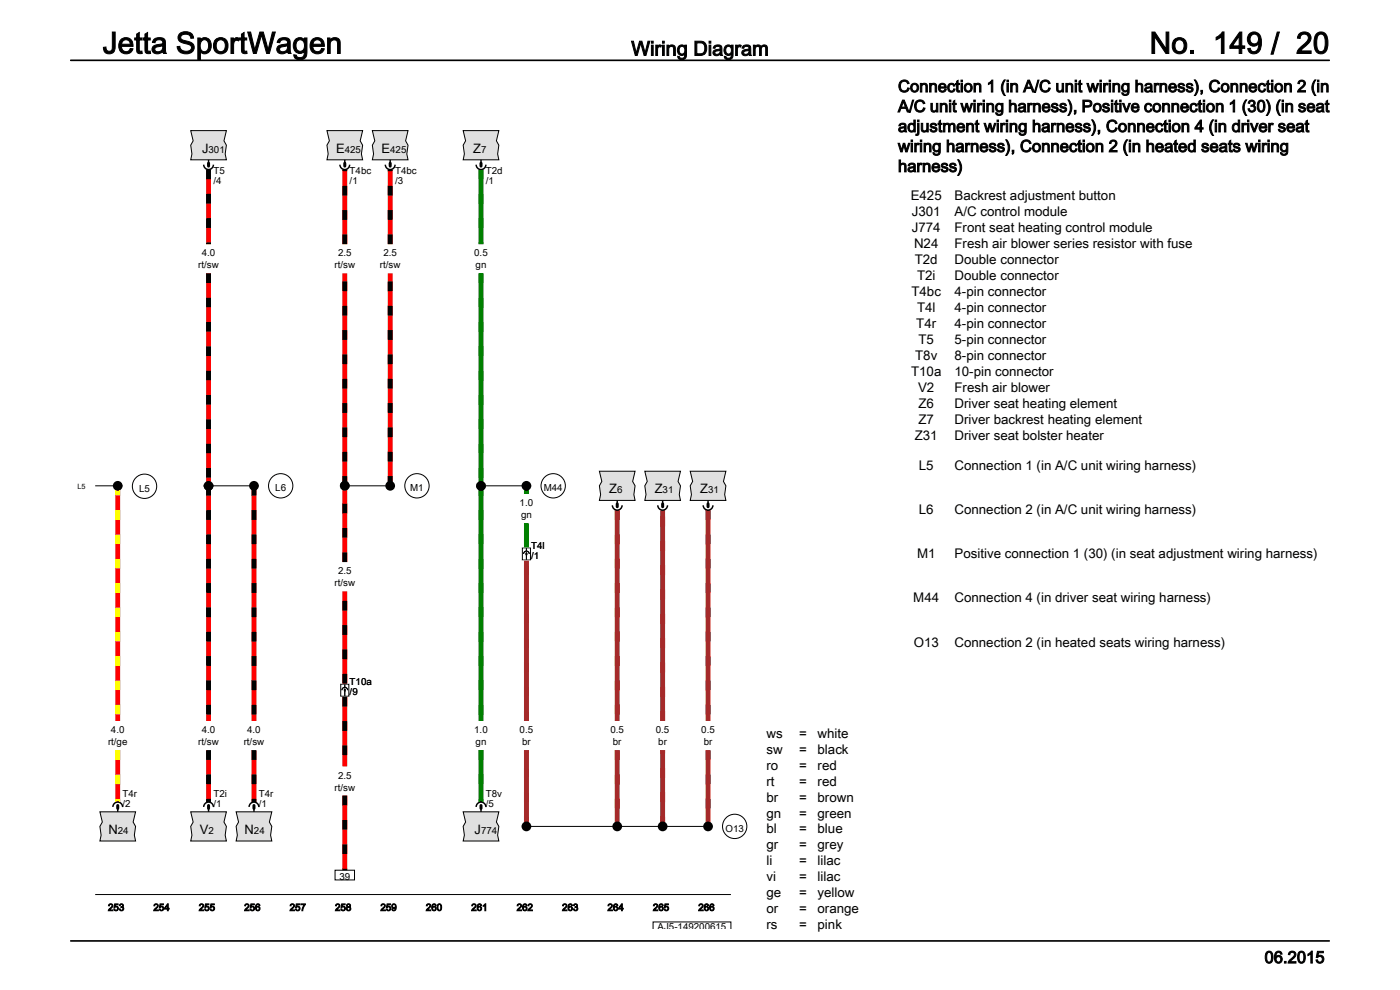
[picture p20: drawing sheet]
<svg xmlns="http://www.w3.org/2000/svg" width="297mm" height="210mm" viewBox="0 0 297 210" stroke-linecap="round" stroke-linejoin="round" font-family="sans-serif">
<defs><g id="words">
<g font-size="6.3">
<text x="21.8" y="11.3">Jetta SportWagen</text>
<text x="243.9" y="11.3">No. 149 / 20</text>
</g>
<text font-size="4.2" x="133.9" y="11.8">Wiring Diagram</text>
<g font-size="3.5">
<text x="190.5" y="19.5">Connection 1 (in A/C unit wiring harness), Connection 2 (in</text>
<text x="190.5" y="23.8">A/C unit wiring harness), Positive connection 1 (30) (in seat</text>
<text x="190.5" y="28">adjustment wiring harness), Connection 4 (in driver seat</text>
<text x="190.5" y="32.2">wiring harness), Connection 2 (in heated seats wiring</text>
<text x="190.5" y="36.5">harness)</text>
<text x="268.2" y="204.3">06.2015</text>
</g>
<g font-size="2.8">
<text x="42.9" y="32.4">J</text>
<text x="71.3" y="32.4">E</text>
<text x="80.9" y="32.4">E</text>
<text x="100.4" y="32.4">Z</text>
<text x="193.2" y="42.5">E425</text>
<text x="193.4" y="45.8">J301</text>
<text x="202.5" y="42.5">Backrest adjustment button</text>
<text x="202.5" y="45.8">A/C control module</text>
<text x="193.4" y="49.2">J774</text>
<text x="193.9" y="52.6">N24</text>
<text x="202.5" y="49.2">Front seat heating control module</text>
<text x="202.5" y="52.6">Fresh air blower series resistor with fuse</text>
<text x="194.1" y="56">T2d</text>
<text x="194.5" y="59.4">T2i</text>
<text x="202.5" y="56">Double connector</text>
<text x="202.5" y="59.4">Double connector</text>
<text x="193.4" y="62.8">T4bc</text>
<text x="202.5" y="62.8">4-pin connector</text>
<text x="194.4" y="69.5">T4r</text>
<text x="194.5" y="66.2">T4l</text>
<text x="202.5" y="66.2">4-pin connector</text>
<text x="202.5" y="69.5">4-pin connector</text>
<text x="194.1" y="76.3">T8v</text>
<text x="194.9" y="72.9">T5</text>
<text x="202.5" y="72.9">5-pin connector</text>
<text x="202.5" y="76.3">8-pin connector</text>
<text x="193.3" y="79.7">T10a</text>
<text x="194.8" y="83.1">V2</text>
<text x="202.5" y="79.7">10-pin connector</text>
<text x="202.5" y="83.1">Fresh air blower</text>
<text x="194.9" y="86.5">Z6</text>
<text x="194.9" y="89.9">Z7</text>
<text x="202.5" y="86.5">Driver seat heating element</text>
<text x="202.5" y="89.9">Driver backrest heating element</text>
<text x="194.1" y="93.3">Z31</text>
<text x="202.5" y="93.3">Driver seat bolster heater</text>
<text x="194.9" y="99.6">L5</text>
<text x="202.5" y="99.6">Connection 1 (in A/C unit wiring harness)</text>
<text x="129.3" y="104.6">Z</text>
<text x="138.9" y="104.6">Z</text>
<text x="148.5" y="104.6">Z</text>
<text x="194.9" y="109">L6</text>
<text x="202.5" y="109">Connection 2 (in A/C unit wiring harness)</text>
<text x="194.5" y="118.4">M1</text>
<text x="202.5" y="118.4">Positive connection 1 (30) (in seat adjustment wiring harness)</text>
<text x="193.8" y="127.8">M44</text>
<text x="202.5" y="127.8">Connection 4 (in driver seat wiring harness)</text>
<text x="193.8" y="137.2">O13</text>
<text x="202.5" y="137.2">Connection 2 (in heated seats wiring harness)</text>
<text x="162.6" y="156.5">ws</text>
<text x="162.6" y="159.9">sw</text>
<text x="169.5" y="156.5">=</text>
<text x="169.5" y="159.9">=</text>
<text x="173.4" y="156.5">white</text>
<text x="173.4" y="159.9">black</text>
<text x="162.6" y="163.3">ro</text>
<text x="162.6" y="166.6">rt</text>
<text x="169.5" y="163.3">=</text>
<text x="169.5" y="166.6">=</text>
<text x="173.4" y="163.3">red</text>
<text x="173.4" y="166.6">red</text>
<text x="162.6" y="170">br</text>
<text x="162.6" y="173.4">gn</text>
<text x="169.5" y="170">=</text>
<text x="169.5" y="173.4">=</text>
<text x="173.4" y="170">brown</text>
<text x="173.4" y="173.4">green</text>
<text x="23" y="176.8">N</text>
<text x="42.4" y="176.8">V</text>
<text x="51.9" y="176.8">N</text>
<text x="100.7" y="176.8">J</text>
<text x="162.6" y="176.8">bl</text>
<text x="169.5" y="176.8">=</text>
<text x="173.4" y="176.8">blue</text>
<text x="162.6" y="180.2">gr</text>
<text x="162.6" y="183.6">li</text>
<text x="169.5" y="180.2">=</text>
<text x="169.5" y="183.6">=</text>
<text x="173.4" y="180.2">grey</text>
<text x="173.4" y="183.6">lilac</text>
<text x="162.6" y="187">vi</text>
<text x="162.6" y="190.3">ge</text>
<text x="169.5" y="187">=</text>
<text x="169.5" y="190.3">=</text>
<text x="173.4" y="187">lilac</text>
<text x="173.4" y="190.3">yellow</text>
<text x="162.6" y="193.7">or</text>
<text x="162.6" y="197.1">rs</text>
<text x="169.5" y="193.7">=</text>
<text x="169.5" y="197.1">=</text>
<text x="173.4" y="193.7">orange</text>
<text x="173.4" y="197.1">pink</text>
</g>
<g font-size="2.1">
<text x="44.2" y="32.4">301</text>
<text x="73.1" y="32.4">425</text>
<text x="82.8" y="32.4">425</text>
<text x="102" y="32.4">7</text>
<text x="45.3" y="37">T5</text>
<text x="45.3" y="39.1">/4</text>
<text x="74.2" y="37">T4bc</text>
<text x="74.2" y="39.1">/1</text>
<text x="83.8" y="37">T4bc</text>
<text x="83.8" y="39.1">/3</text>
<text x="103.1" y="37">T2d</text>
<text x="103.1" y="39.1">/1</text>
<text x="42.1" y="57">rt/sw</text>
<text x="42.8" y="54.4">4.0</text>
<text x="71" y="57">rt/sw</text>
<text x="71.7" y="54.4">2.5</text>
<text x="80.6" y="57">rt/sw</text>
<text x="81.3" y="54.4">2.5</text>
<text x="100.6" y="54.4">0.5</text>
<text x="100.9" y="57">gn</text>
<text x="29.5" y="104.4">L5</text>
<text x="58.4" y="104.3">L6</text>
<text x="87" y="104.3">M1</text>
<text x="110.2" y="107.4">1.0</text>
<text x="115.3" y="104.3">M44</text>
<text x="130.9" y="104.6">6</text>
<text x="140.6" y="104.6">31</text>
<text x="150.2" y="104.6">31</text>
<text x="110.5" y="109.9">gn</text>
<text x="112.7" y="116.5">T4l</text>
<text x="112.7" y="118.5">/1</text>
<text x="71" y="124.4">rt/sw</text>
<text x="71.7" y="121.8">2.5</text>
<text x="74.2" y="145.4">T10a</text>
<text x="74.2" y="147.4">/9</text>
<text x="23.5" y="155.5">4.0</text>
<text x="42.8" y="155.5">4.0</text>
<text x="52.4" y="155.5">4.0</text>
<text x="100.6" y="155.5">1.0</text>
<text x="110.2" y="155.5">0.5</text>
<text x="129.5" y="155.5">0.5</text>
<text x="139.1" y="155.5">0.5</text>
<text x="148.8" y="155.5">0.5</text>
<text x="22.9" y="158.1">rt/ge</text>
<text x="42.1" y="158.1">rt/sw</text>
<text x="51.7" y="158.1">rt/sw</text>
<text x="100.9" y="158.1">gn</text>
<text x="110.8" y="158.1">br</text>
<text x="130" y="158.1">br</text>
<text x="139.7" y="158.1">br</text>
<text x="149.3" y="158.1">br</text>
<text x="71" y="167.7">rt/sw</text>
<text x="71.7" y="165.2">2.5</text>
<text x="26" y="169.1">T4r</text>
<text x="26" y="171.2">/2</text>
<text x="45.3" y="169.1">T2i</text>
<text x="45.3" y="171.2">/1</text>
<text x="54.9" y="169.1">T4r</text>
<text x="54.9" y="171.2">/1</text>
<text x="103.1" y="169.1">T8v</text>
<text x="103.1" y="171.2">/5</text>
<text x="25" y="176.8">24</text>
<text x="44.2" y="176.8">2</text>
<text x="53.9" y="176.8">24</text>
<text x="102" y="176.8">774</text>
<text x="153.9" y="176.5">O13</text>
<text x="72" y="186.7">39</text>
<text x="22.9" y="193.2">253</text>
<text x="32.5" y="193.2">254</text>
<text x="42.2" y="193.2">255</text>
<text x="51.8" y="193.2">256</text>
<text x="61.4" y="193.2">257</text>
<text x="71.1" y="193.2">258</text>
<text x="80.7" y="193.2">259</text>
<text x="90.3" y="193.2">260</text>
<text x="100" y="193.2">261</text>
<text x="109.6" y="193.2">262</text>
<text x="119.2" y="193.2">263</text>
<text x="128.9" y="193.2">264</text>
<text x="138.5" y="193.2">265</text>
<text x="139.5" y="197.3">AJ5-149200615</text>
<text x="148.1" y="193.2">266</text>
</g>
<text font-size="1.5" x="16.4" y="103.8">L5</text>
</g></defs>
<path d="M20.2 189.8h134.9M138.5 197v-1.4h16.6v1.4" fill="none" stroke="#000" stroke-width=".21"/>
<path d="M21.2 172.2h7.6l-.6 2.2 .6 .9-.3 1.9 .3 1.2h-7.6l.3-1.2-.3-1.9 .5-.9z" fill="#e0e0e0"/>
<g fill="none" stroke="#000" stroke-width=".21">
<path d="M20.2 103.1h5.8M43.2 103.1h11.7zM21.2 172.2h7.6l-.6 2.2 .6 .9-.3 1.9 .3 1.2h-7.6l.3-1.2-.3-1.9 .5-.9z"/>
<circle cx="30.7" cy="103.1" r="2.58"/>
<circle cx="59.5" cy="103.1" r="2.58"/>
</g>
<path d="M50.1 172.2h7.6l-.6 2.2 .6 .9-.3 1.9 .3 1.2h-7.6l.3-1.2-.3-1.9 .5-.9z" fill="#e0e0e0"/>
<path d="M50.1 172.2h7.6l-.6 2.2 .6 .9-.3 1.9 .3 1.2h-7.6l.3-1.2-.3-1.9 .5-.9z" fill="none" stroke="#000" stroke-width=".21"/>
<path d="M40.5 172.2h7.5l-.5 2.2 .5 .9-.2 1.9 .2 1.2h-7.5l.2-1.2-.2-1.9 .5-.9z" fill="#e0e0e0"/>
<path d="M40.5 172.2h7.5l-.5 2.2 .5 .9-.2 1.9 .2 1.2h-7.5l.2-1.2-.2-1.9 .5-.9z" fill="none" stroke="#000" stroke-width=".21"/>
<path d="M40.5 27.7h7.5l-.5 2.2 .5 .9-.2 1.9 .2 1.2h-7.5l.2-1.2-.2-1.9 .5-.9z" fill="#e0e0e0"/>
<path d="M40.5 27.7h7.5l-.5 2.2 .5 .9-.2 1.9 .2 1.2h-7.5l.2-1.2-.2-1.9 .5-.9z" fill="none" stroke="#000" stroke-width=".21"/>
<path d="M98.3 172.2h7.5l-.5 2.2 .5 .9-.2 1.9 .2 1.2h-7.5l.2-1.2-.2-1.9 .5-.9z" fill="#e0e0e0"/>
<g fill="none" stroke="#000" stroke-width=".21">
<path d="M101 103.1h11.7zM98.3 172.2h7.5l-.5 2.2 .5 .9-.2 1.9 .2 1.2h-7.5l.2-1.2-.2-1.9 .5-.9z"/>
<circle cx="117.4" cy="103.1" r="2.58"/>
</g>
<path d="M98.3 27.7h7.5l-.5 2.2 .5 .9-.2 1.9 .2 1.2h-7.5l.2-1.2-.2-1.9 .5-.9z" fill="#e0e0e0"/>
<g fill="none" stroke="#000" stroke-width=".21">
<path d="M98.3 27.7h7.5l-.5 2.2 .5 .9-.2 1.9 .2 1.2h-7.5l.2-1.2-.2-1.9 .5-.9zM110.8 116.2h1.7v2.6h-1.7zM110.7 175.3h40.5z"/>
<circle cx="155.9" cy="175.3" r="2.58"/>
</g>
<path d="M136.8 100h7.6l-.6 2.1 .6 1-.3 1.8 .3 1.2h-7.6l.2-1.2-.2-1.8 .5-1z" fill="#e0e0e0"/>
<path d="M136.8 100h7.6l-.6 2.1 .6 1-.3 1.8 .3 1.2h-7.6l.2-1.2-.2-1.8 .5-1z" fill="none" stroke="#000" stroke-width=".21"/>
<path d="M146.4 100h7.6l-.5 2.1 .5 1-.3 1.8 .3 1.2h-7.6l.3-1.2-.3-1.8 .5-1z" fill="#e0e0e0"/>
<path d="M146.4 100h7.6l-.5 2.1 .5 1-.3 1.8 .3 1.2h-7.6l.3-1.2-.3-1.8 .5-1z" fill="none" stroke="#000" stroke-width=".21"/>
<path d="M127.2 100h7.5l-.5 2.1 .5 1-.2 1.8 .2 1.2h-7.5l.2-1.2-.2-1.8 .5-1z" fill="#e0e0e0"/>
<g fill="none" stroke="#000" stroke-width=".21">
<path d="M127.2 100h7.5l-.5 2.1 .5 1-.2 1.8 .2 1.2h-7.5l.2-1.2-.2-1.8 .5-1zM73.1 103.1h9.7z"/>
<circle cx="88.5" cy="103.1" r="2.58"/>
</g>
<path d="M79 27.7h7.6l-.6 2.2 .6 .9-.3 1.9 .3 1.2h-7.6l.2-1.2-.2-1.9 .5-.9z" fill="#e0e0e0"/>
<path d="M79 27.7h7.6l-.6 2.2 .6 .9-.3 1.9 .3 1.2h-7.6l.2-1.2-.2-1.9 .5-.9z" fill="none" stroke="#000" stroke-width=".21"/>
<path d="M69.4 27.7h7.5l-.5 2.2 .5 .9-.2 1.9 .2 1.2h-7.5l.2-1.2-.2-1.9 .5-.9z" fill="#e0e0e0"/>
<path d="M69.4 27.7h7.5l-.5 2.2 .5 .9-.2 1.9 .2 1.2h-7.5l.2-1.2-.2-1.9 .5-.9zM111.1 117.5a.6 .6 0 0 1 .6-.6 .6 .6 0 0 1 .6 .6M111.7 116.3v.6M111.7 117.8v.9M72.3 145.1h1.7v2.6h-1.7zM72.5 146.4a.6 .6 0 0 1 .6-.6 .6 .6 0 0 1 .6 .6M73.1 145.2v.6M73.1 146.7v.9M71.1 184.6h4.1v2.1h-4.1z" fill="none" stroke="#000" stroke-width=".21"/>
<g fill="none" stroke="#fff" stroke-width="1.9" stroke-linecap="butt">
<path d="M44.2 36v15.8M73.1 36v15.8M82.8 36v15.8M102 36v15.8M44.2 58v94.9M73.1 58v61.2M82.8 58v45.1M102 58v94.9M25 103.1v49.8M53.9 103.1v49.8M111.7 103.1v1.7M111.7 111v5.1"/>
<path d="M111.7 118.9v34M130.9 108.2v44.7M140.6 108.2v44.7M150.2 108.2v44.7M73.1 125.4v19.6M25 159.1v11M44.2 159.1v11M53.9 159.1v11M73.1 147.8v14.8M102 159.1v11M111.7 159.1v16.2M130.9 159.1v16.2"/>
<path d="M140.6 159.1v16.2M150.2 159.1v16.2M73.1 168.8v15.8"/>
</g>
<g fill="none" stroke="#f00" stroke-width="1" stroke-linecap="butt">
<path d="M44.2 36v15.8M73.1 36v15.8M82.8 36v15.8M44.2 58v94.9M73.1 58v61.2M82.8 58v45.1M25 103.1v49.8M53.9 103.1v49.8M73.1 125.4v19.6M25 159.1v11M44.2 159.1v11M53.9 159.1v11"/>
<path d="M73.1 147.8v14.8M73.1 168.8v15.8"/>
</g>
<path d="M25 103.1v49.8M25 159.1v11" fill="none" stroke="#ff0" stroke-width="1" stroke-dasharray="2.1 3.1" stroke-linecap="butt"/>
<g fill="#000">
<circle cx="25" cy="103.1" r="1.03"/>
<circle cx="44.2" cy="103.1" r="1.03"/>
<circle cx="53.9" cy="103.1" r="1.03"/>
<circle cx="73.1" cy="103.1" r="1.03"/>
<circle cx="82.8" cy="103.1" r="1.03"/>
<circle cx="102" cy="103.1" r="1.03"/>
<circle cx="111.7" cy="103.1" r="1.03"/>
<circle cx="111.7" cy="175.3" r="1.03"/>
<circle cx="130.9" cy="175.3" r="1.03"/>
<circle cx="140.6" cy="175.3" r="1.03"/>
<circle cx="150.2" cy="175.3" r="1.03"/>
</g>
<g fill="none" stroke="#000" stroke-width=".31">
<path d="M43.2 34.9a1.03 1.03 0 0 0 1 1.1 1.03 1.03 0 0 0 1.1-1.1M44.2 33.9v1M72.1 34.9a1.03 1.03 0 0 0 1 1.1 1.03 1.03 0 0 0 1.1-1.1M73.1 33.9v1M81.7 34.9a1.03 1.03 0 0 0 1.1 1.1 1.03 1.03 0 0 0 1-1.1M82.8 33.9v1M101 34.9a1.03 1.03 0 0 0 1 1.1 1.03 1.03 0 0 0 1.1-1.1M102 33.9v1M129.9 107.2a1.03 1.03 0 0 0 1 1 1.03 1.03 0 0 0 1.1-1M130.9 106.1v1.1M139.5 107.2a1.03 1.03 0 0 0 1.1 1 1.03 1.03 0 0 0 1-1M140.6 106.1v1.1"/>
<path d="M149.2 107.2a1.03 1.03 0 0 0 1 1 1.03 1.03 0 0 0 1-1M150.2 106.1v1.1M23.9 171.2a1.03 1.03 0 0 1 1.1-1.1 1.03 1.03 0 0 1 1 1.1M25 171.2v1M43.2 171.2a1.03 1.03 0 0 1 1-1.1 1.03 1.03 0 0 1 1.1 1.1M44.2 171.2v1M52.8 171.2a1.03 1.03 0 0 1 1.1-1.1 1.03 1.03 0 0 1 1 1.1M53.9 171.2v1M101 171.2a1.03 1.03 0 0 1 1-1.1 1.03 1.03 0 0 1 1.1 1.1M102 171.2v1"/>
</g>
<path d="M44.2 34.6v.6M73.1 34.6v.6M82.8 34.6v.6M102 34.6v.6M130.9 106.9v.6M140.6 106.9v.6M150.2 106.9v.6M25 170.9v.6M44.2 170.9v.6M53.9 170.9v.6M102 170.9v.6" fill="none" stroke="#000" stroke-width=".64"/>
<g fill="none" stroke="#000" stroke-width="1" stroke-dasharray="2.1 3.1" stroke-linecap="butt">
<path d="M44.2 36v15.8M44.2 58v45.1M73.1 51.8v-15.8M82.8 51.8v-15.8M44.2 103.1v49.8M53.9 103.1v49.8M73.1 103.1v-45.1M73.1 119.2v-16.1M82.8 103.1v-45.1M44.2 159.1v11M53.9 159.1v11M73.1 145v-19.6"/>
<path d="M73.1 147.8v14.8M73.1 168.8v15.8"/>
</g>
<path d="M111.7 118.9v34M130.9 108.2v44.7M140.6 108.2v44.7M150.2 108.2v44.7M111.7 159.1v16.2M130.9 159.1v16.2M140.6 159.1v16.2M150.2 159.1v16.2" fill="none" stroke="#a52a2a" stroke-width="1" stroke-linecap="butt"/>
<path d="M130.9 108.2v44.7M150.2 108.2v44.7M111.7 152.9v-34M130.9 159.1v16.2M140.6 152.9v-44.7M150.2 159.1v16.2M111.7 175.3v-16.2M140.6 175.3v-16.2" fill="none" stroke="#a52a2a" stroke-width="1" stroke-dasharray="2.1 3.1" stroke-linecap="butt"/>
<path d="M111.7 117.3v.4M73.1 146.2v.4" fill="none" stroke="#000" stroke-width=".37"/>
<path d="M102 36v15.8M102 58v94.9M111.7 103.1v1.7M111.7 111v5.1M102 159.1v11" fill="none" stroke="#008000" stroke-width="1" stroke-linecap="butt"/>
<path d="M102 36v15.8M102 58v45.1M102 103.1v49.8M111.7 116.1v-5.1M111.7 104.8v-1.7M102 159.1v11" fill="none" stroke="#008000" stroke-width="1" stroke-dasharray="2.1 3.1" stroke-linecap="butt"/>
<path d="M15 12.8h267M15 199.6h267" fill="none" stroke="#000" stroke-width=".35"/>
<use href="#words"/>
</svg>
